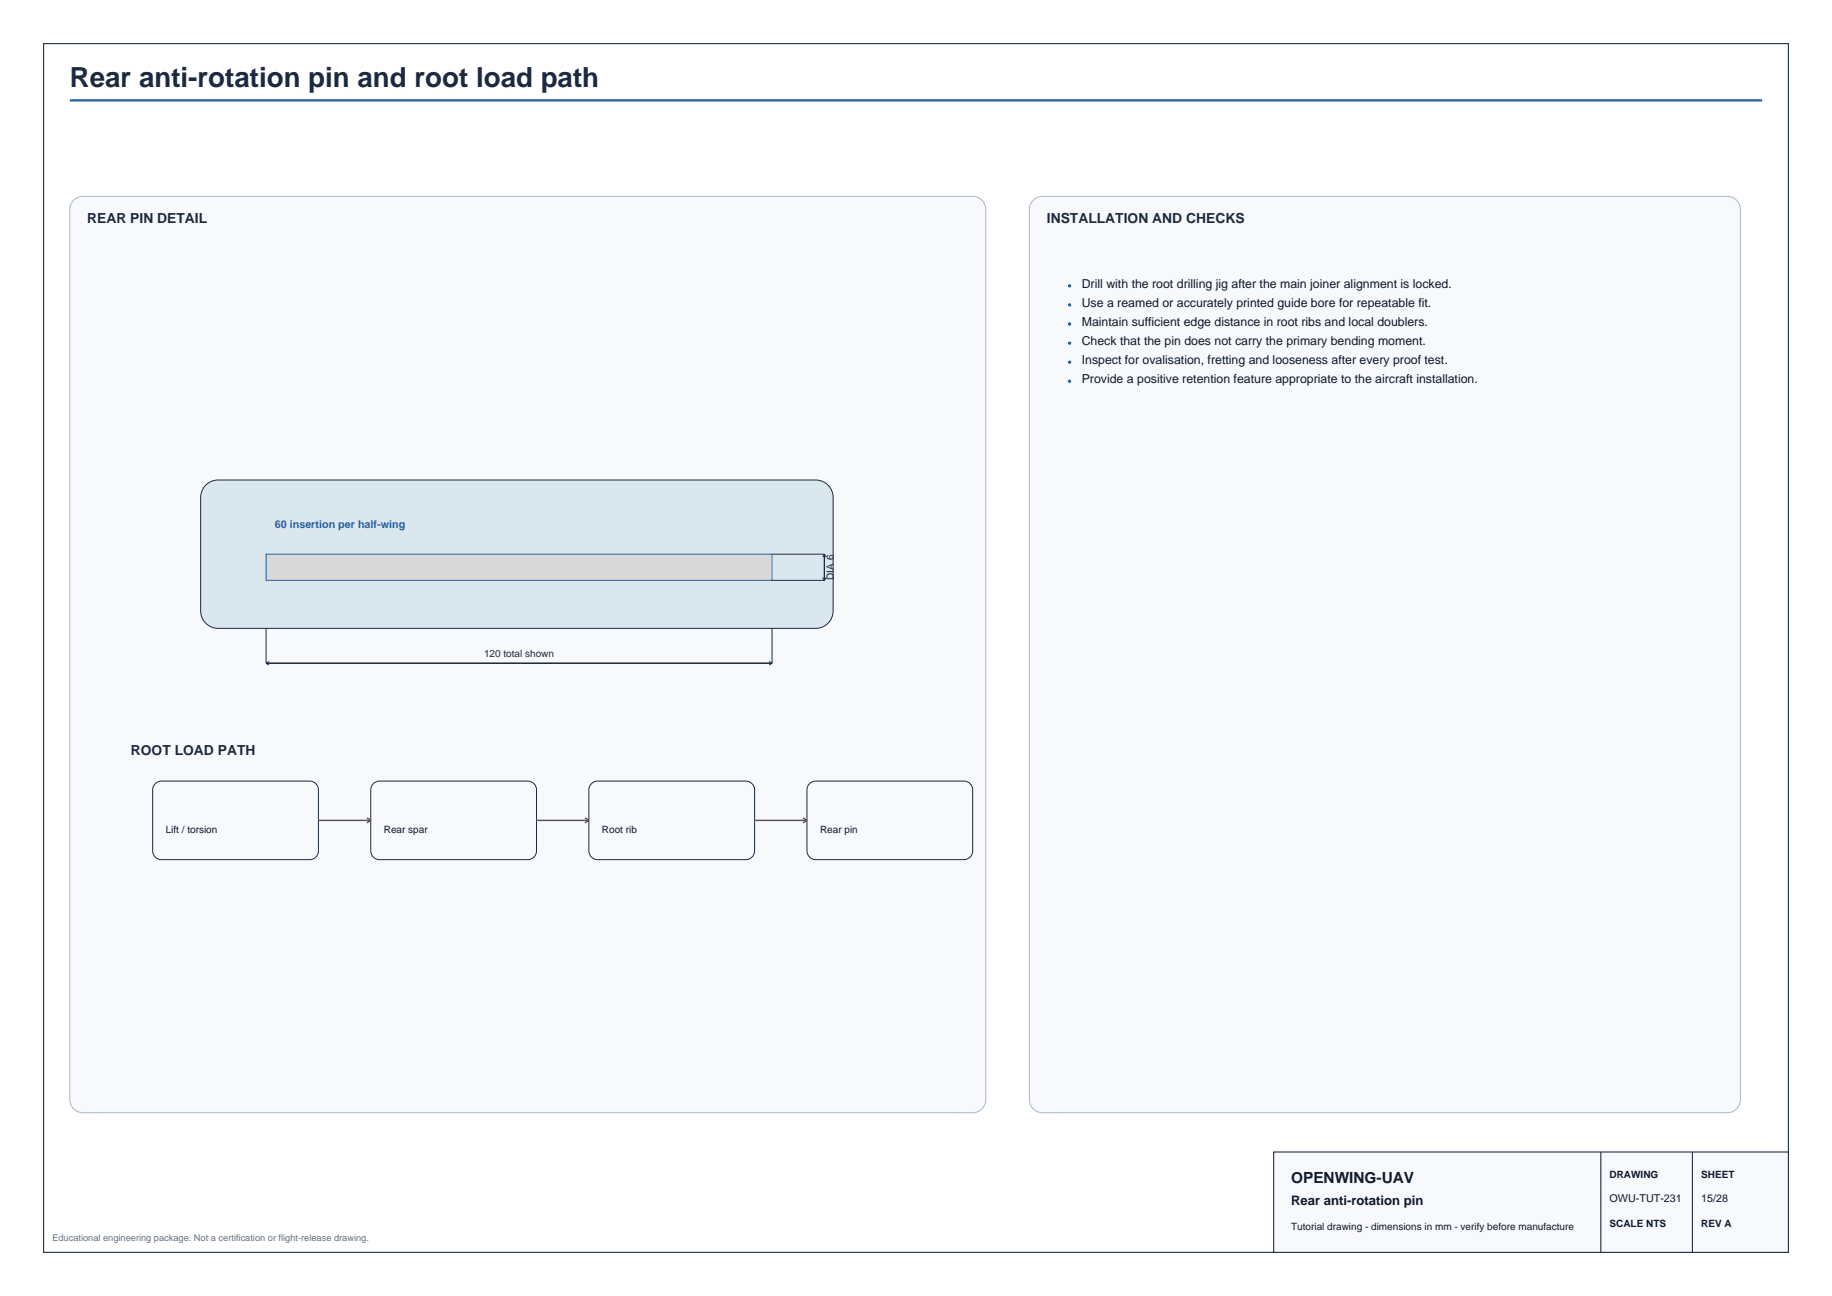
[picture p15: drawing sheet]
<svg xmlns="http://www.w3.org/2000/svg" width="420mm" height="297mm" viewBox="0 0 420 297" stroke-linecap="round" stroke-linejoin="round" font-family="sans-serif">
<defs><g id="words">
<text font-size="6.3" fill="#1b2a41" x="16" y="20">Rear anti-rotation pin and root load path</text>
<text font-size="3.5" fill="#111827" x="296" y="271">OPENWING-UAV</text>
<g font-size="3.2" fill="#1b2a41">
<text x="20" y="51">REAR PIN DETAIL</text>
<text x="240" y="51">INSTALLATION AND CHECKS</text>
<text x="30" y="173">ROOT LOAD PATH</text>
</g>
<text font-size="3" fill="#111827" x="296" y="276.2">Rear anti-rotation pin</text>
<g font-size="2.8" fill="#111827">
<text x="248" y="66">Drill with the root drilling jig after the main joiner alignment is locked.</text>
<text x="248" y="70.4">Use a reamed or accurately printed guide bore for repeatable fit.</text>
<text x="248" y="74.7">Maintain sufficient edge distance in root ribs and local doublers.</text>
<text x="248" y="79.1">Check that the pin does not carry the primary bending moment.</text>
<text x="248" y="83.5">Inspect for ovalisation, fretting and looseness after every proof test.</text>
<text x="248" y="87.9">Provide a positive retention feature appropriate to the aircraft installation.</text>
</g>
<text font-size="2.5" fill="#2563a6" x="63" y="121">60 insertion per half-wing</text>
<g font-size="2.5" fill="#111827">
<text x="369" y="275.5">OWU-TUT-231</text>
<text x="390" y="275.5">15/28</text>
</g>
<g font-size="2.3" fill="#1b2a41">
<text x="191.2" y="132.9" transform="rotate(-90 191.2 132.9)">DIA 6</text>
<text x="111" y="150.5">120 total shown</text>
</g>
<g font-size="2.3" fill="#111827">
<text x="38" y="191">Lift / torsion</text>
<text x="88" y="191">Rear spar</text>
<text x="138" y="191">Root rib</text>
<text x="188" y="191">Rear pin</text>
<text x="369" y="270">DRAWING</text>
<text x="390" y="270">SHEET</text>
<text x="296" y="281.8">Tutorial drawing - dimensions in mm - verify before manufacture</text>
<text x="369" y="281.2">SCALE NTS</text>
<text x="390" y="281.2">REV A</text>
</g>
<text font-size="2.1" fill="#667085" x="12" y="284.5">Educational engineering package. Not a certification or flight-release drawing.</text>
</g></defs>
<path d="M16 23h388" fill="none" stroke="#2563a6" stroke-width=".53"/>
<path d="M16.7 46.1a2.99 2.99 0 0 1 2.3-1.1h204a3 3 0 0 1 3 3v204a3 3 0 0 1-3 3h-204a3 3 0 0 1-3-3v-204l.1-.7z" fill-rule="evenodd" fill="#f7f9fc" stroke="#aab7c6" stroke-width=".23"/>
<path d="M47.2 111.2a4 4 0 0 1 2.8-1.2h137a4 4 0 0 1 4 4v26a4 4 0 0 1-4 4h-137a4 4 0 0 1-4-4v-26a4 4 0 0 1 1.2-2.8z" fill-rule="evenodd" fill="#dbe7ef" stroke="#1b2a41" stroke-width=".23"/>
<path d="M61 127h116v6h-116z" fill-rule="evenodd" fill="#d8d8d8" stroke="#2563a6" stroke-width=".23"/>
<g fill="none" stroke="#1b2a41" stroke-width=".23">
<path d="M177 133h12M177 127h12M188.6 132.3l.4 .7M189 127v6M189 127l-.4 .7M189 127l.4 .7M189.4 132.3l-.4 .7M61 144v8M61 152h116M61 152l.7 .4M61.7 151.6l-.7 .4M176.3 151.6l.7 .4"/>
<path d="M177 144v8M177 152l-.7 .4"/>
</g>
<g fill="#f7f9fc" stroke="#1b2a41" stroke-width=".23">
<path d="M35.6 179.6l.9-.5 .5-.1h34a2 2 0 0 1 2 2v14a2 2 0 0 1-2 2h-34a2 2 0 0 1-2-2v-14l.1-.5z" fill-rule="evenodd"/>
<path d="M85.6 179.6l.9-.5 .5-.1h34a2 2 0 0 1 2 2v14a2 2 0 0 1-2 2h-34a2 2 0 0 1-2-2v-14l.1-.5z" fill-rule="evenodd"/>
<path d="M135.6 179.6l.9-.5 .5-.1h34a2 2 0 0 1 2 2v14a2 2 0 0 1-2 2h-34a2 2 0 0 1-2-2v-14l.1-.5z" fill-rule="evenodd"/>
<path d="M185.6 179.6l.9-.5 .5-.1h34a2 2 0 0 1 2 2v14a2 2 0 0 1-2 2h-34a2 2 0 0 1-2-2v-14l.1-.5z" fill-rule="evenodd"/>
</g>
<path d="M73 188h12M84.1 187.4l.9 .6M85 188l-.9 .6M123 188h12M134.1 187.4l.9 .6M135 188l-.9 .6M173 188h12M184.1 187.4l.9 .6M185 188l-.9 .6" fill="none" stroke="#c74440" stroke-width=".35"/>
<path d="M237.1 45.7l1.2-.6 .7-.1h157a3 3 0 0 1 3 3v204a3 3 0 0 1-3 3h-157a3 3 0 0 1-3-3v-204a2.99 2.99 0 0 1 1.1-2.3z" fill-rule="evenodd" fill="#f7f9fc" stroke="#aab7c6" stroke-width=".23"/>
<g fill="#2563a6">
<circle cx="245.2" cy="65.5" r=".39"/>
<circle cx="245.2" cy="69.9" r=".39"/>
<circle cx="245.2" cy="74.3" r=".39"/>
<circle cx="245.2" cy="78.6" r=".39"/>
<circle cx="245.2" cy="83" r=".39"/>
<circle cx="245.2" cy="87.4" r=".39"/>
</g>
<path d="M10 10h400v277h-400z" fill="none" stroke="#1b2a41" stroke-width=".25"/>
<path d="M292 264h118v23h-118z" fill-rule="evenodd" fill="#f7f9fc" stroke="#1b2a41" stroke-width=".25"/>
<path d="M367 264v23M388 264v23" fill="none" stroke="#1b2a41" stroke-width=".25"/>
<use href="#words"/>
</svg>
